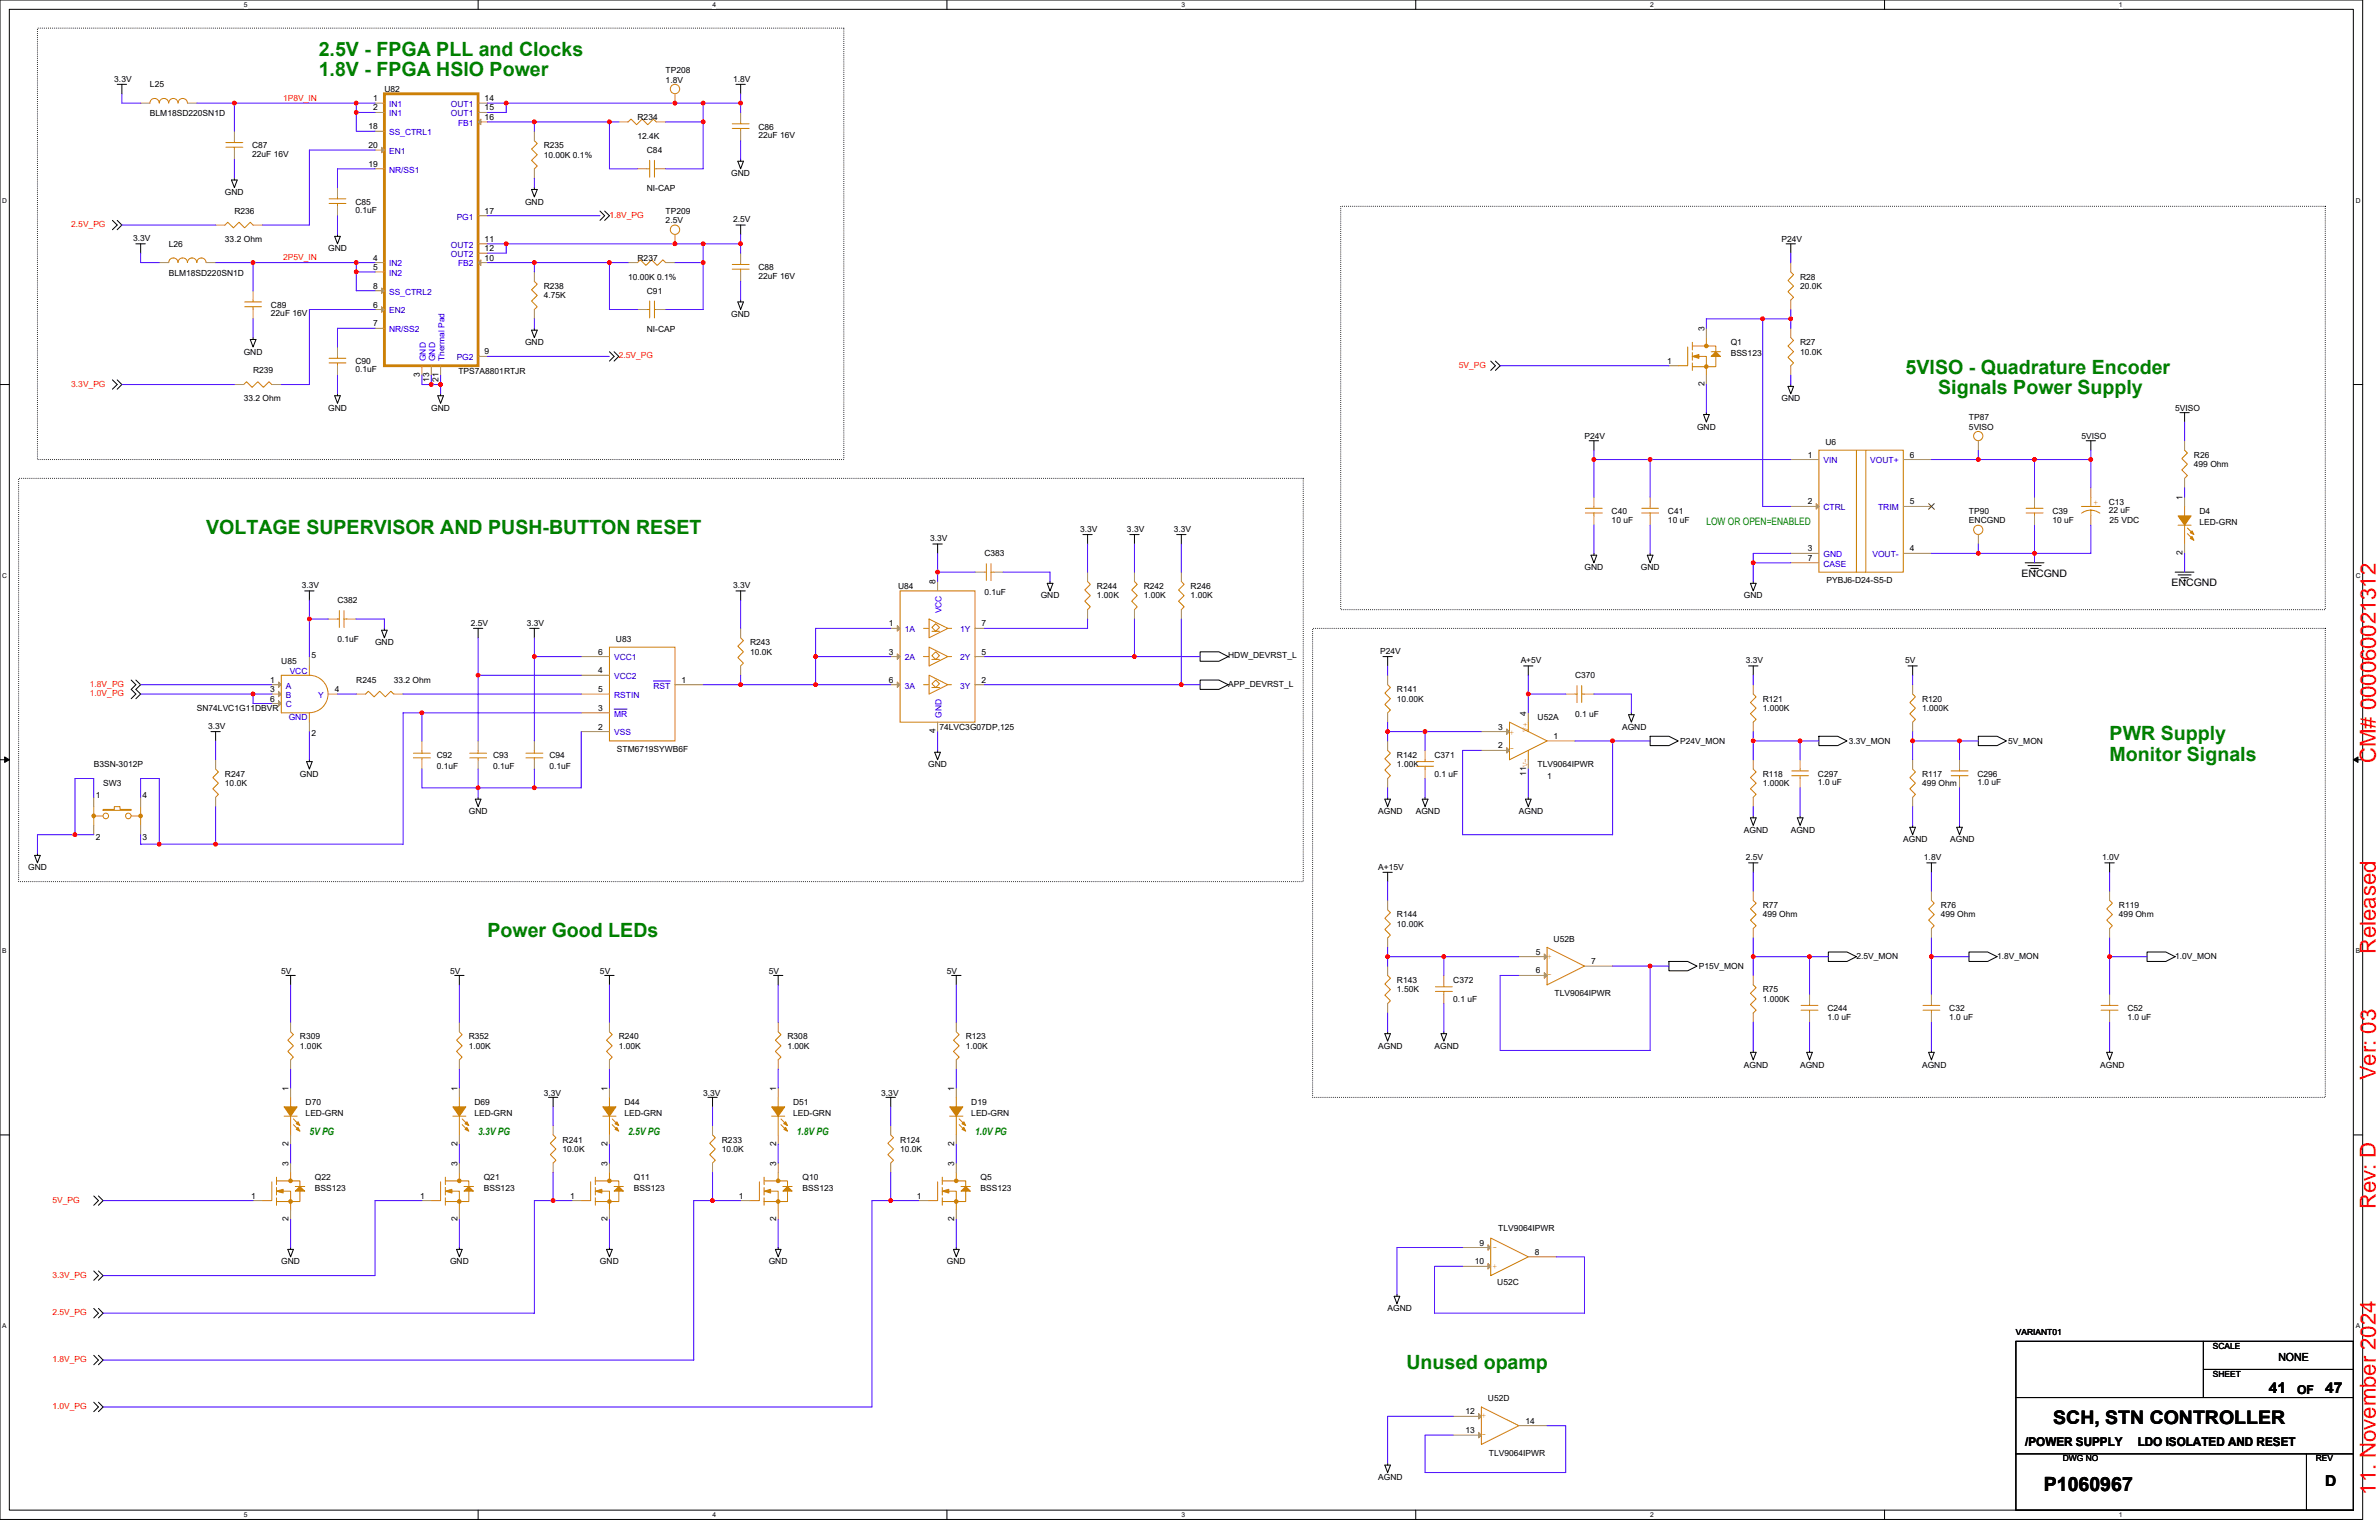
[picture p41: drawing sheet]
<svg xmlns="http://www.w3.org/2000/svg" width="432mm" height="279mm" viewBox="0 0 432 279" stroke-linecap="round" stroke-linejoin="round" font-family="sans-serif">
<defs><g id="words">
<g font-size="4" fill="#f00">
<text x="431.2" y="138.4" transform="rotate(-90 431.2 138.4)">CM# 000060021312</text>
<text x="431.2" y="173.1" transform="rotate(-90 431.2 173.1)">Released</text>
<text x="431.2" y="196" transform="rotate(-90 431.2 196)">Ver: 03</text>
<text x="431.2" y="219.3" transform="rotate(-90 431.2 219.3)">Rev: D</text>
<text x="431.2" y="271.2" transform="rotate(-90 431.2 271.2)">11. November 2024</text>
</g>
<g font-size="3.6" fill="#008000">
<text x="57.8" y="10.1">2.5V - FPGA PLL and Clocks</text>
<text x="57.8" y="13.8">1.8V - FPGA HSIO Power</text>
<text x="345.9" y="67.8">5VISO - Quadrature Encoder</text>
<text x="351.8" y="71.5">Signals Power Supply</text>
<text x="37.4" y="96.9">VOLTAGE SUPERVISOR AND PUSH-BUTTON RESET</text>
<text x="382.9" y="134.3">PWR Supply</text>
<text x="382.9" y="138">Monitor Signals</text>
<text x="88.5" y="170.1">Power Good LEDs</text>
<text x="255.3" y="248.3">Unused opamp</text>
</g>
<text font-size="3.6" x="371" y="270.5">P1060967</text>
<text font-size="3.4" x="372.7" y="258.4">SCH, STN CONTROLLER</text>
<g font-size="2.7">
<text x="411.8" y="252.7">41</text>
<text x="422" y="252.7">47</text>
<text x="422" y="269.7">D</text>
</g>
<g font-size="2.2">
<text x="416.9" y="252.9">OF</text>
<text x="367.6" y="262.4">/POWER SUPPLY</text>
<text x="388" y="262.4">LDO ISOLATED AND RESET</text>
</g>
<text font-size="2" x="413.5" y="246.9">NONE</text>
<g font-size="1.9" fill="#008000">
<text x="309.7" y="95.3">LOW OR OPEN=ENABLED</text>
<text x="56.2" y="206">5V PG</text>
<text x="86.8" y="206">3.3V PG</text>
<text x="114" y="206">2.5V PG</text>
<text x="144.7" y="206">1.8V PG</text>
<text x="177" y="206">1.0V PG</text>
</g>
<g font-size="1.9">
<text x="366.9" y="104.6">ENCGND</text>
<text x="394.1" y="106.3">ENCGND</text>
</g>
<g font-size="1.5">
<text x="20.7" y="14.8">3.3V</text>
<text x="27.2" y="15.8">L25</text>
<text x="69.8" y="16.7">U82</text>
<text x="120.8" y="13.3">TP208</text>
<text x="120.8" y="15">1.8V</text>
<text x="133.1" y="14.8">1.8V</text>
<text x="27.2" y="21.1">BLM18SD220SN1D</text>
<text x="66.9" y="23.5">18</text>
<text x="67.7" y="18.4">1</text>
<text x="67.7" y="20">2</text>
<text x="88" y="18.4">14</text>
<text x="88" y="20">15</text>
<text x="88" y="21.8">16</text>
<text x="115.7" y="21.8">R234</text>
<text x="137.7" y="23.5">C86</text>
<text x="45.8" y="26.9">C87</text>
<text x="45.8" y="28.4">22uF 16V</text>
<text x="66.9" y="26.9">20</text>
<text x="98.7" y="26.9">R235</text>
<text x="98.7" y="28.6">10.00K 0.1%</text>
<text x="115.7" y="25.2">12.4K</text>
<text x="117.4" y="27.7">C84</text>
<text x="137.7" y="25">22uF 16V</text>
<text x="40.8" y="35.4">GND</text>
<text x="66.9" y="30.3">19</text>
<text x="117.4" y="34.7">NI-CAP</text>
<text x="132.7" y="32">GND</text>
<text x="42.5" y="38.8">R236</text>
<text x="64.5" y="37.1">C85</text>
<text x="64.5" y="38.6">0.1uF</text>
<text x="88" y="38.8">17</text>
<text x="95.3" y="37.1">GND</text>
<text x="120.8" y="38.8">TP209</text>
<text x="120.8" y="40.5">2.5V</text>
<text x="133.1" y="40.3">2.5V</text>
<text x="24.2" y="43.8">3.3V</text>
<text x="30.6" y="44.8">L26</text>
<text x="40.8" y="43.9">33.2 Ohm</text>
<text x="59.6" y="45.6">GND</text>
<text x="67.7" y="47.3">4</text>
<text x="88" y="43.9">11</text>
<text x="88" y="45.6">12</text>
<text x="88" y="47.3">10</text>
<text x="115.7" y="47.3">R237</text>
<text x="323.3" y="43.9">P24V</text>
<text x="30.6" y="50">BLM18SD220SN1D</text>
<text x="67.7" y="49">5</text>
<text x="67.7" y="52.4">8</text>
<text x="98.7" y="52.4">R238</text>
<text x="114" y="50.7">10.00K 0.1%</text>
<text x="117.4" y="53.3">C91</text>
<text x="137.7" y="49">C88</text>
<text x="137.7" y="50.5">22uF 16V</text>
<text x="326.7" y="50.7">R28</text>
<text x="326.7" y="52.4">20.0K</text>
<text x="49.2" y="55.8">C89</text>
<text x="49.2" y="57.4">22uF 16V</text>
<text x="67.7" y="55.8">6</text>
<text x="67.7" y="59.2">7</text>
<text x="98.7" y="54.1">4.75K</text>
<text x="132.7" y="57.5">GND</text>
<text x="44.2" y="64.3">GND</text>
<text x="88" y="64.3">9</text>
<text x="95.3" y="62.6">GND</text>
<text x="117.4" y="60.2">NI-CAP</text>
<text x="302.6" y="66">1</text>
<text x="309.4" y="60.1" transform="rotate(-90 309.4 60.1)">3</text>
<text x="314.1" y="62.6">Q1</text>
<text x="314.1" y="64.7">BSS123</text>
<text x="326.7" y="62.6">R27</text>
<text x="326.7" y="64.3">10.0K</text>
<text x="45.9" y="67.7">R239</text>
<text x="64.5" y="66">C90</text>
<text x="64.5" y="67.6">0.1uF</text>
<text x="76.2" y="68.4" transform="rotate(-90 76.2 68.4)">3</text>
<text x="77.9" y="69.2" transform="rotate(-90 77.9 69.2)">13</text>
<text x="79.6" y="69.2" transform="rotate(-90 79.6 69.2)">21</text>
<text x="83.2" y="67.9">TPS7A8801RTJR</text>
<text x="309.4" y="70.1" transform="rotate(-90 309.4 70.1)">2</text>
<text x="44.2" y="72.8">33.2 Ohm</text>
<text x="59.6" y="74.5">GND</text>
<text x="78.3" y="74.5">GND</text>
<text x="308" y="78">GND</text>
<text x="323.3" y="72.8">GND</text>
<text x="357.4" y="76.2">TP87</text>
<text x="357.4" y="78">5VISO</text>
<text x="394.8" y="74.5">5VISO</text>
<text x="287.6" y="79.7">P24V</text>
<text x="328.1" y="83">1</text>
<text x="331.3" y="80.7">U6</text>
<text x="346.6" y="83">6</text>
<text x="377.8" y="79.7">5VISO</text>
<text x="398.2" y="83.1">R26</text>
<text x="398.2" y="84.8">499 Ohm</text>
<text x="292.5" y="93.3">C40</text>
<text x="292.5" y="94.8">10 uF</text>
<text x="302.7" y="93.3">C41</text>
<text x="302.7" y="94.8">10 uF</text>
<text x="328.1" y="91.5">2</text>
<text x="346.6" y="91.5">5</text>
<text x="357.4" y="93.3">TP90</text>
<text x="357.4" y="95">ENCGND</text>
<text x="372.5" y="93.3">C39</text>
<text x="372.5" y="94.8">10 uF</text>
<text x="382.7" y="91.6">C13</text>
<text x="382.7" y="93.1">22 uF</text>
<text x="382.9" y="95">25 VDC</text>
<text x="396.2" y="90.7" transform="rotate(-90 396.2 90.7)">1</text>
<text x="399.2" y="93.3">D4</text>
<text x="399.2" y="95.3">LED-GRN</text>
<text x="168.8" y="98.2">3.3V</text>
<text x="178.7" y="100.9">C383</text>
<text x="196" y="96.5">3.3V</text>
<text x="204.6" y="96.5">3.3V</text>
<text x="213.1" y="96.5">3.3V</text>
<text x="328.1" y="100">3</text>
<text x="328.1" y="101.7">7</text>
<text x="346.6" y="100">4</text>
<text x="396.2" y="100.7" transform="rotate(-90 396.2 100.7)">2</text>
<text x="54.8" y="106.7">3.3V</text>
<text x="133.1" y="106.7">3.3V</text>
<text x="163" y="106.9">U84</text>
<text x="169.8" y="106" transform="rotate(-90 169.8 106)">8</text>
<text x="178.7" y="107.9">0.1uF</text>
<text x="199.1" y="106.9">R244</text>
<text x="207.6" y="106.9">R242</text>
<text x="216.1" y="106.9">R246</text>
<text x="287.6" y="103.5">GND</text>
<text x="297.8" y="103.5">GND</text>
<text x="331.5" y="105.9">PYBJ6-D24-S5-D</text>
<text x="61.3" y="109.4">C382</text>
<text x="85.4" y="113.5">2.5V</text>
<text x="95.6" y="113.5">3.3V</text>
<text x="161.3" y="113.6">1</text>
<text x="178.2" y="113.6">7</text>
<text x="188.9" y="108.6">GND</text>
<text x="199.1" y="108.6">1.00K</text>
<text x="207.6" y="108.6">1.00K</text>
<text x="216.1" y="108.6">1.00K</text>
<text x="316.5" y="108.6">GND</text>
<text x="56.5" y="119.3">5</text>
<text x="61.3" y="116.4">0.1uF</text>
<text x="68.1" y="117.1">GND</text>
<text x="108.6" y="118.8">6</text>
<text x="111.8" y="116.4">U83</text>
<text x="136.1" y="117.1">R243</text>
<text x="136.1" y="118.8">10.0K</text>
<text x="161.3" y="118.8">3</text>
<text x="178.2" y="118.8">5</text>
<text x="222.9" y="119.5">HDW_DEVRST_L</text>
<text x="250.5" y="118.6">P24V</text>
<text x="49" y="123.9">1</text>
<text x="49" y="125.6">3</text>
<text x="51.1" y="120.5">U85</text>
<text x="60.7" y="125.6">4</text>
<text x="64.7" y="123.9">R245</text>
<text x="71.5" y="123.9">33.2 Ohm</text>
<text x="108.6" y="125.6">5</text>
<text x="108.6" y="122.2">4</text>
<text x="123.7" y="123.9">1</text>
<text x="161.3" y="123.9">6</text>
<text x="178.2" y="123.9">2</text>
<text x="222.9" y="124.6">APP_DEVRST_L</text>
<text x="253.6" y="125.6">R141</text>
<text x="276" y="120.3">A+5V</text>
<text x="285.9" y="123">C370</text>
<text x="316.9" y="120.3">3.3V</text>
<text x="345.8" y="120.3">5V</text>
<text x="35.7" y="129">SN74LVC1G11DBVR</text>
<text x="49" y="127.3">6</text>
<text x="108.6" y="129">3</text>
<text x="253.6" y="127.3">10.00K</text>
<text x="277" y="129.8" transform="rotate(-90 277 129.8)">4</text>
<text x="279.1" y="130.7">U52A</text>
<text x="285.9" y="130">0.1 uF</text>
<text x="319.9" y="127.3">R121</text>
<text x="319.9" y="129">1.000K</text>
<text x="348.9" y="127.3">R120</text>
<text x="348.9" y="129">1.000K</text>
<text x="37.8" y="132.2">3.3V</text>
<text x="56.5" y="133.6">2</text>
<text x="79.3" y="137.5">C92</text>
<text x="89.5" y="137.5">C93</text>
<text x="99.7" y="137.5">C94</text>
<text x="108.6" y="132.4">2</text>
<text x="112" y="136.5">STM6719SYWB6F</text>
<text x="169.8" y="133.1" transform="rotate(-90 169.8 133.1)">4</text>
<text x="170.5" y="132.4">74LVC3G07DP,125</text>
<text x="253.6" y="137.5">R142</text>
<text x="260.4" y="137.5">C371</text>
<text x="271.9" y="132.4">3</text>
<text x="271.9" y="135.8">2</text>
<text x="282" y="134.1">1</text>
<text x="294.4" y="132.4">AGND</text>
<text x="304.9" y="135">P24V_MON</text>
<text x="335.6" y="135">3.3V_MON</text>
<text x="364.5" y="135">5V_MON</text>
<text x="17" y="139.2">B3SN-3012P</text>
<text x="18.7" y="142.6">SW3</text>
<text x="40.8" y="140.9">R247</text>
<text x="40.8" y="142.6">10.0K</text>
<text x="54.4" y="140.9">GND</text>
<text x="79.3" y="139.6">0.1uF</text>
<text x="89.5" y="139.6">0.1uF</text>
<text x="99.7" y="139.6">0.1uF</text>
<text x="168.5" y="139.2">GND</text>
<text x="253.6" y="139.2">1.00K</text>
<text x="260.4" y="140.9">0.1 uF</text>
<text x="277" y="140.7" transform="rotate(-90 277 140.7)">11V-</text>
<text x="279.1" y="139.2">TLV9064IPWR</text>
<text x="280.8" y="141.2">1</text>
<text x="319.9" y="140.9">R118</text>
<text x="319.9" y="142.6">1.000K</text>
<text x="330" y="140.9">C297</text>
<text x="330" y="142.5">1.0 uF</text>
<text x="348.9" y="140.9">R117</text>
<text x="348.9" y="142.6">499 Ohm</text>
<text x="358.9" y="140.9">C296</text>
<text x="358.9" y="142.5">1.0 uF</text>
<text x="17.4" y="144.8">1</text>
<text x="25.9" y="144.8">4</text>
<text x="85.1" y="147.7">GND</text>
<text x="250.1" y="147.7">AGND</text>
<text x="257" y="147.7">AGND</text>
<text x="275.7" y="147.7">AGND</text>
<text x="17.4" y="152.3">2</text>
<text x="25.9" y="152.3">3</text>
<text x="316.5" y="151.1">AGND</text>
<text x="325" y="151.1">AGND</text>
<text x="345.5" y="152.8">AGND</text>
<text x="354" y="152.8">AGND</text>
<text x="5.1" y="157.9">GND</text>
<text x="250.1" y="157.9">A+15V</text>
<text x="316.9" y="156.1">2.5V</text>
<text x="349.2" y="156.1">1.8V</text>
<text x="381.5" y="156.1">1.0V</text>
<text x="253.6" y="166.4">R144</text>
<text x="319.9" y="164.7">R77</text>
<text x="319.9" y="166.4">499 Ohm</text>
<text x="352.3" y="164.7">R76</text>
<text x="352.3" y="166.4">499 Ohm</text>
<text x="384.6" y="164.7">R119</text>
<text x="384.6" y="166.4">499 Ohm</text>
<text x="253.6" y="168.1">10.00K</text>
<text x="278.8" y="173.2">5</text>
<text x="282" y="170.9">U52B</text>
<text x="337" y="173.9">2.5V_MON</text>
<text x="362.5" y="173.9">1.8V_MON</text>
<text x="394.8" y="173.9">1.0V_MON</text>
<text x="51.1" y="176.7">5V</text>
<text x="81.7" y="176.7">5V</text>
<text x="108.9" y="176.7">5V</text>
<text x="139.5" y="176.7">5V</text>
<text x="171.9" y="176.7">5V</text>
<text x="253.6" y="178.4">R143</text>
<text x="263.8" y="178.4">C372</text>
<text x="278.8" y="176.6">6</text>
<text x="288.8" y="174.9">7</text>
<text x="308.4" y="175.8">P15V_MON</text>
<text x="253.6" y="180.1">1.50K</text>
<text x="263.8" y="181.8">0.1 uF</text>
<text x="282.2" y="180.7">TLV9064IPWR</text>
<text x="319.9" y="180.1">R75</text>
<text x="319.9" y="181.8">1.000K</text>
<text x="331.7" y="183.5">C244</text>
<text x="331.7" y="185">1.0 uF</text>
<text x="353.8" y="183.5">C32</text>
<text x="353.8" y="185">1.0 uF</text>
<text x="386.1" y="183.5">C52</text>
<text x="386.1" y="185">1.0 uF</text>
<text x="54.4" y="188.6">R309</text>
<text x="54.4" y="190.3">1.00K</text>
<text x="85.1" y="188.6">R352</text>
<text x="85.1" y="190.3">1.00K</text>
<text x="112.3" y="188.6">R240</text>
<text x="112.3" y="190.3">1.00K</text>
<text x="142.9" y="188.6">R308</text>
<text x="142.9" y="190.3">1.00K</text>
<text x="175.3" y="188.6">R123</text>
<text x="175.3" y="190.3">1.00K</text>
<text x="250.1" y="190.3">AGND</text>
<text x="260.4" y="190.3">AGND</text>
<text x="52.4" y="197.9" transform="rotate(-90 52.4 197.9)">1</text>
<text x="83" y="197.9" transform="rotate(-90 83 197.9)">1</text>
<text x="110.3" y="197.9" transform="rotate(-90 110.3 197.9)">1</text>
<text x="140.9" y="197.9" transform="rotate(-90 140.9 197.9)">1</text>
<text x="173.2" y="197.9" transform="rotate(-90 173.2 197.9)">1</text>
<text x="316.5" y="193.7">AGND</text>
<text x="326.7" y="193.7">AGND</text>
<text x="348.9" y="193.7">AGND</text>
<text x="381.2" y="193.7">AGND</text>
<text x="55.5" y="200.5">D70</text>
<text x="55.5" y="202.5">LED-GRN</text>
<text x="86.1" y="200.5">D69</text>
<text x="86.1" y="202.5">LED-GRN</text>
<text x="98.7" y="198.8">3.3V</text>
<text x="113.3" y="200.5">D44</text>
<text x="113.3" y="202.5">LED-GRN</text>
<text x="127.6" y="198.8">3.3V</text>
<text x="144" y="200.5">D51</text>
<text x="144" y="202.5">LED-GRN</text>
<text x="160" y="198.8">3.3V</text>
<text x="176.3" y="200.5">D19</text>
<text x="176.3" y="202.5">LED-GRN</text>
<text x="52.4" y="207.9" transform="rotate(-90 52.4 207.9)">2</text>
<text x="83" y="207.9" transform="rotate(-90 83 207.9)">2</text>
<text x="102.1" y="207.3">R241</text>
<text x="102.1" y="209">10.0K</text>
<text x="110.3" y="207.9" transform="rotate(-90 110.3 207.9)">2</text>
<text x="131" y="207.3">R233</text>
<text x="131" y="209">10.0K</text>
<text x="140.9" y="207.9" transform="rotate(-90 140.9 207.9)">2</text>
<text x="163.4" y="207.3">R124</text>
<text x="163.4" y="209">10.0K</text>
<text x="173.2" y="207.9" transform="rotate(-90 173.2 207.9)">2</text>
<text x="52.4" y="211.5" transform="rotate(-90 52.4 211.5)">3</text>
<text x="57.2" y="214.1">Q22</text>
<text x="83" y="211.5" transform="rotate(-90 83 211.5)">3</text>
<text x="87.8" y="214.1">Q21</text>
<text x="110.3" y="211.5" transform="rotate(-90 110.3 211.5)">3</text>
<text x="115" y="214.1">Q11</text>
<text x="140.9" y="211.5" transform="rotate(-90 140.9 211.5)">3</text>
<text x="145.7" y="214.1">Q10</text>
<text x="173.2" y="211.5" transform="rotate(-90 173.2 211.5)">3</text>
<text x="178" y="214.1">Q5</text>
<text x="45.6" y="217.5">1</text>
<text x="52.4" y="221.6" transform="rotate(-90 52.4 221.6)">2</text>
<text x="57.2" y="216.1">BSS123</text>
<text x="76.2" y="217.5">1</text>
<text x="83" y="221.6" transform="rotate(-90 83 221.6)">2</text>
<text x="87.8" y="216.1">BSS123</text>
<text x="103.5" y="217.5">1</text>
<text x="110.3" y="221.6" transform="rotate(-90 110.3 221.6)">2</text>
<text x="115" y="216.1">BSS123</text>
<text x="134.1" y="217.5">1</text>
<text x="140.9" y="221.6" transform="rotate(-90 140.9 221.6)">2</text>
<text x="145.7" y="216.1">BSS123</text>
<text x="166.4" y="217.5">1</text>
<text x="173.2" y="221.6" transform="rotate(-90 173.2 221.6)">2</text>
<text x="178" y="216.1">BSS123</text>
<text x="268.5" y="226">9</text>
<text x="271.9" y="223.3">TLV9064IPWR</text>
<text x="278.6" y="227.7">8</text>
<text x="51.1" y="229.4">GND</text>
<text x="81.7" y="229.4">GND</text>
<text x="108.9" y="229.4">GND</text>
<text x="139.5" y="229.4">GND</text>
<text x="171.9" y="229.4">GND</text>
<text x="267.7" y="229.4">10</text>
<text x="271.8" y="233.2">U52C</text>
<text x="251.9" y="237.9">AGND</text>
<text x="365.9" y="242.2">VARIANT01</text>
<text x="401.6" y="244.7">SCALE</text>
<text x="401.6" y="249.8">SHEET</text>
<text x="266" y="256.6">12</text>
<text x="270.1" y="254.3">U52D</text>
<text x="266" y="260">13</text>
<text x="276.9" y="258.3">14</text>
<text x="250.1" y="268.5">AGND</text>
<text x="270.2" y="264.1">TLV9064IPWR</text>
<text x="374.4" y="265.2">DWG NO</text>
<text x="420.3" y="265.2">REV</text>
</g>
<g font-size="1.5" fill="#f00">
<text x="51.4" y="18.3">1P8V_IN</text>
<text x="12.9" y="41.2">2.5V_PG</text>
<text x="110.6" y="39.5">1.8V_PG</text>
<text x="51.4" y="47.2">2P5V_IN</text>
<text x="112.3" y="65">2.5V_PG</text>
<text x="12.9" y="70.1">3.3V_PG</text>
<text x="264.8" y="66.7">5V_PG</text>
<text x="16.3" y="124.6">1.8V_PG</text>
<text x="16.3" y="126.3">1.0V_PG</text>
<text x="9.5" y="218.2">5V_PG</text>
<text x="9.5" y="231.8">3.3V_PG</text>
<text x="9.5" y="238.6">2.5V_PG</text>
<text x="9.5" y="247.1">1.8V_PG</text>
<text x="9.5" y="255.6">1.0V_PG</text>
</g>
<g font-size="1.5" fill="#00c">
<text x="70.6" y="19.4">IN1</text>
<text x="70.6" y="21.1">IN1</text>
<text x="81.9" y="19.4">OUT1</text>
<text x="81.9" y="21.1">OUT1</text>
<text x="83.1" y="22.8">FB1</text>
<text x="70.6" y="24.5">SS_CTRL1</text>
<text x="70.6" y="27.9">EN1</text>
<text x="70.6" y="31.3">NR/SS1</text>
<text x="82.9" y="39.8">PG1</text>
<text x="81.9" y="44.9">OUT2</text>
<text x="81.9" y="46.6">OUT2</text>
<text x="70.6" y="48.3">IN2</text>
<text x="70.6" y="50">IN2</text>
<text x="70.6" y="53.4">SS_CTRL2</text>
<text x="83.1" y="48.3">FB2</text>
<text x="70.6" y="56.9">EN2</text>
<text x="70.6" y="60.3">NR/SS2</text>
<text x="77.3" y="65.5" transform="rotate(-90 77.3 65.5)">GND</text>
<text x="79" y="65.5" transform="rotate(-90 79 65.5)">GND</text>
<text x="80.7" y="65.5" transform="rotate(-90 80.7 65.5)">Thermal Pad</text>
<text x="82.9" y="65.4">PG2</text>
<text x="331" y="84.1">VIN</text>
<text x="339.5" y="84.1">VOUT+</text>
<text x="331" y="92.6">CTRL</text>
<text x="340.9" y="92.6">TRIM</text>
<text x="331" y="101.1">GND</text>
<text x="339.9" y="101.1">VOUT-</text>
<text x="331" y="102.8">CASE</text>
<text x="170.9" y="111.3" transform="rotate(-90 170.9 111.3)">VCC</text>
<text x="111.5" y="119.8">VCC1</text>
<text x="164.2" y="114.7">1A</text>
<text x="164.2" y="119.8">2A</text>
<text x="174.3" y="114.7">1Y</text>
<text x="174.3" y="119.8">2Y</text>
<text x="51.9" y="124.9">A</text>
<text x="52.6" y="122.2">VCC</text>
<text x="111.5" y="123.2">VCC2</text>
<text x="118.6" y="124.9">RST</text>
<text x="164.2" y="124.9">3A</text>
<text x="174.3" y="124.9">3Y</text>
<text x="51.9" y="128.3">C</text>
<text x="51.9" y="126.6">B</text>
<text x="52.4" y="130.7">GND</text>
<text x="57.7" y="126.6">Y</text>
<text x="111.5" y="126.6">RSTIN</text>
<text x="111.5" y="130">MR</text>
<text x="170.9" y="130.2" transform="rotate(-90 170.9 130.2)">GND</text>
<text x="111.5" y="133.4">VSS</text>
</g>
<g font-size="1.5" fill="#cc8006">
<text x="380" y="91.6">+</text>
<text x="274" y="133.3">+</text>
<text x="274" y="136.3">-</text>
<text x="277.3" y="132.7" transform="rotate(-90 277.3 132.7)">V+</text>
<text x="280.8" y="173.9">+</text>
<text x="280.8" y="177.3">-</text>
<text x="271.8" y="225.9" transform="rotate(180 271.8 225.9)">-</text>
<text x="271.8" y="229.3" transform="rotate(180 271.8 229.3)">+</text>
<text x="268.9" y="257.3">+</text>
<text x="268.9" y="260.7">-</text>
</g>
<g font-size="1.2">
<text x="44.2" y="1.2">5</text>
<text x="129.3" y="1.2">4</text>
<text x="214.4" y="1.2">3</text>
<text x="299.5" y="1.2">2</text>
<text x="384.6" y="1.2">1</text>
<text x=".4" y="36.8">D</text>
<text x="427.6" y="36.8">D</text>
<text x=".4" y="104.9">C</text>
<text x="427.6" y="104.9">C</text>
<text x=".4" y="173">B</text>
<text x="427.6" y="173">B</text>
<text x=".4" y="241">A</text>
<text x="427.6" y="241">A</text>
<text x="44.2" y="275.2">5</text>
<text x="129.3" y="275.2">4</text>
<text x="214.4" y="275.2">3</text>
<text x="299.5" y="275.2">2</text>
<text x="384.6" y="275.2">1</text>
</g>
</g></defs>
<path d="M0 0h428.8v275.7h-428.8zM1.7 1.7h425.4v272.3h-425.4z" fill="none" stroke="#000" stroke-width=".18"/>
<g fill="#fff">
<path d="M44.2 .2h.7v1.3h-.7z"/>
<path d="M44.2 274.2h.7v1.3h-.7z"/>
</g>
<path d="M86.8 0v1.7M86.8 274v1.7" fill="none" stroke="#000" stroke-width=".18"/>
<g fill="#fff">
<path d="M129.3 .2h.7v1.3h-.7z"/>
<path d="M129.3 274.2h.7v1.3h-.7z"/>
</g>
<path d="M171.9 0v1.7M171.9 274v1.7" fill="none" stroke="#000" stroke-width=".18"/>
<g fill="#fff">
<path d="M214.4 .2h.7v1.3h-.7z"/>
<path d="M214.4 274.2h.7v1.3h-.7z"/>
</g>
<path d="M257 0v1.7M257 274v1.7" fill="none" stroke="#000" stroke-width=".18"/>
<g fill="#fff">
<path d="M299.5 .2h.7v1.3h-.7z"/>
<path d="M299.5 274.2h.7v1.3h-.7z"/>
</g>
<path d="M342.1 0v1.7M342.1 274v1.7" fill="none" stroke="#000" stroke-width=".18"/>
<g fill="#fff">
<path d="M384.6 .2h.7v1.3h-.7z"/>
<path d="M384.6 274.2h.7v1.3h-.7z"/>
<path d="M.4 35.7h.9v1.4h-.9z"/>
<path d="M427.6 35.7h.8v1.4h-.8z"/>
<path d="M.4 103.8h.9v1.3h-.9z"/>
<path d="M427.6 103.8h.8v1.3h-.8z"/>
</g>
<path d="M0 69.8h1.7M427.1 69.8h1.7" fill="none" stroke="#000" stroke-width=".18"/>
<g fill="#fff">
<path d="M.4 171.9h.8v1.3h-.8z"/>
<path d="M427.6 171.9h.7v1.3h-.7z"/>
</g>
<path d="M0 137.8h1.7M427.1 137.8h1.7" fill="none" stroke="#000" stroke-width=".18"/>
<path d="M.8 137.3l.9 .5-.9 .5zM427.1 137.8l.9-.5v1z" fill="#000" stroke="#000" stroke-width=".18"/>
<g fill="#fff">
<path d="M.4 239.9h.8v1.4h-.8z"/>
<path d="M427.6 239.9h.7v1.4h-.7z"/>
</g>
<g fill="none" stroke="#000" stroke-width=".18">
<path d="M21.3 15.3h1.7M22.1 15.3v1.7M133.6 15.3h1.7M134.4 15.3v1.7M20.4 40l.9 .8-.9 .9M21.3 40l.8 .8-.8 .9M42 32.7h1.1l-.6 1.3zM42.5 32.3v.4M96.5 34.4h1l-.5 1.3zM97 34v.4M108.9 38.3l.8 .8-.8 .9M109.7 38.3l.9 .8-.9 .9"/>
<path d="M133.9 29.3h1l-.5 1.3zM134.4 28.9v.4M24.7 44.2h1.7M25.5 44.2v1.7M60.7 42.9h1.1l-.5 1.3zM61.3 42.5v.4M96.5 59.9h1l-.5 1.4zM97 59.6v.3M133.6 40.8h1.7M133.9 54.8h1l-.5 1.4zM134.4 40.8v1.7M134.4 54.4v.4"/>
<path d="M324.2 44.2h1.7M325 44.2v1.7M20.4 68.9l.9 .9-.9 .8M21.3 68.9l.8 .9-.8 .8M45.4 61.6h1.1l-.6 1.3zM45.9 61.3v.3M60.7 71.8h1.1l-.5 1.4zM61.3 71.5v.3M79.5 71.8h1l-.5 1.4zM80 71.5v.3M110.6 63.8l.9 .9-.9 .8M111.5 63.8l.8 .9-.8 .8"/>
<path d="M270.6 65.5l.8 .9-.8 .8M271.4 65.5l.9 .9-.9 .8M288.4 80h1.8M289.3 80v1.7M309.2 75.2h1l-.5 1.4zM309.7 74.9v.3M324.5 70.1h1l-.5 1.4zM325 69.8v.3M378.7 80h1.6M379.5 80v1.7M395.7 74.9h1.7M396.5 74.9v1.7"/>
<path d="M169.3 98.7h1.7M170.2 98.7v1.7M196.6 97h1.6M197.4 97v1.7M205.1 97h1.7M205.9 97v1.7M213.6 97h1.7M214.4 97v1.7M55.3 107.2h1.7M56.2 107.2v1.7M69.3 114.3h1l-.5 1.4zM69.8 114v.3"/>
<path d="M85.9 114h1.7M86.8 114v1.7M96.1 114h1.8M97 114v1.7M133.6 107.2h1.7M134.4 107.2v1.7M190.1 105.8h1l-.5 1.4zM190.6 105.5v.3M217.8 118.3h3.4l1.7 .8-1.7 .9h-3.4zM251 119.1h1.7M251.9 119.1v1.7M288.8 100.7h1l-.5 1.4z"/>
<path d="M289.3 100.4v.3M299 100.7h1l-.5 1.4zM299.5 100.4v.3M317.7 105.8h1l-.5 1.4zM318.2 105.5v.3M367.6 102.1h3.4M368.1 102.6h2.4M368.6 103.1h1.4M369.1 103.6h.3M394.8 103.8h3.4M395.3 104.3h2.4M395.8 104.8h1.4"/>
<path d="M396.3 105.3h.4M23.8 123.4l.9 .8-.9 .9 .9 .8-.9 .9M24.7 123.4l.8 .8-.8 .9 .8 .8-.8 .9M38.3 132.7h1.7M39.1 132.7v1.7M55.6 138.2h1.1l-.5 1.3zM56.2 137.8v.4M169.7 136.5h1l-.5 1.3zM170.2 136.1v.4M217.8 123.4h3.4l1.7 .8-1.7 .9h-3.4zM276.5 120.8h1.7M277.4 120.8v1.7"/>
<path d="M295.6 129.7h1l-.5 1.3zM296.1 129.3v.4M299.5 133.6h3.4l1.7 .8-1.7 .9h-3.4zM317.4 120.8h1.7M318.2 120.8v1.7M330.1 133.6h3.4l1.7 .8-1.7 .9h-3.4zM346.3 120.8h1.7M347.2 120.8v1.7M359.1 133.6h3.4l1.7 .8-1.7 .9h-3.4zM6.3 155.2h1l-.5 1.3zM6.8 154.9v.3M86.3 145h1l-.5 1.3z"/>
<path d="M86.8 144.7v.3M251 158.3h1.7M251.4 145h1l-.5 1.3zM251.9 144.7v.3M251.9 158.3v1.7M258.1 145h1.1l-.5 1.3zM258.7 144.7v.3M276.9 145h1l-.5 1.3zM277.4 144.7v.3M317.4 156.5h1.7M317.7 148.4h1l-.5 1.4zM318.2 156.5v1.8"/>
<path d="M318.2 148v.4M326.2 148.4h1.1l-.6 1.4zM326.7 148v.4M346.6 150.1h1.1l-.5 1.3zM347.2 149.8v.3M349.7 156.5h1.7M350.6 156.5v1.8M355.2 150.1h1l-.5 1.3zM355.7 149.8v.3M382 156.5h1.8M382.9 156.5v1.8M51.9 177h1.7"/>
<path d="M52.7 177v1.7M82.5 177h1.7M83.4 177v1.7M109.7 177h1.8M110.6 177v1.7M140.4 177h1.7M141.2 177v1.7M172.7 177h1.7M173.6 177v1.7M302.9 174.4h3.4l1.7 .9-1.7 .8h-3.4zM331.9 172.7h3.3l1.8 .9-1.8 .8h-3.3zM357.4 172.7h3.4l1.7 .9-1.7 .8h-3.4z"/>
<path d="M389.7 172.7h3.4l1.7 .9-1.7 .8h-3.4zM99.5 199.1h1.7M100.4 199.1v1.7M128.5 199.1h1.7M129.3 199.1v1.7M160.8 199.1h1.7M161.7 199.1v1.7M251.4 187.5h1l-.5 1.4zM251.9 187.2v.3M261.6 187.5h1l-.5 1.4zM262.1 187.2v.3M317.7 190.9h1l-.5 1.4z"/>
<path d="M318.2 190.6v.3M327.9 190.9h1.1l-.6 1.4zM328.4 190.6v.3M350.1 190.9h1l-.5 1.4zM350.6 190.6v.3M382.4 190.9h1l-.5 1.4zM382.9 190.6v.3M0 205.9h1.7M17 217l.9 .8-.9 .9M17.9 217l.8 .8-.8 .9M427.1 205.9h1.7M17 230.6l.9 .8-.9 .9"/>
<path d="M17 237.4l.9 .9-.9 .8M17.9 230.6l.8 .8-.8 .9M17.9 237.4l.8 .9-.8 .8M52.2 226.7h1.1l-.6 1.3zM52.7 226.3v.4M82.9 226.7h1l-.5 1.3zM83.4 226.3v.4M110.1 226.7h1l-.5 1.3zM110.6 226.3v.4M140.7 226.7h1.1l-.6 1.3zM141.2 226.3v.4M173.1 226.7h1l-.5 1.3z"/>
<path d="M173.6 226.3v.4M253 235.2h1.1l-.5 1.3zM253.6 234.8v.4M17 245.9l.9 .9-.9 .8M17 254.4l.9 .9-.9 .8M17.9 245.9l.8 .9-.8 .8M17.9 254.4l.8 .9-.8 .8M365.9 253.6h61.2M365.9 243.4h61.2v30.6h-61.2zM399.9 243.4v10.2M399.9 248.5h27.2M251.4 265.8h1l-.5 1.4z"/>
<path d="M251.9 265.5v.3M365.9 263.8h61.2M418.6 263.8v10.2"/>
</g>
<path d="M6.8 5.1h146.4v78.3h-146.4zM243.4 37.4h178.6v73.2h-178.6zM3.4 86.8h233.1v73.2h-233.1zM238.3 114h183.7v85.1h-183.7z" fill="none" stroke="#000" stroke-width=".18" stroke-dasharray="0 .3"/>
<g fill="none" stroke="#cc8006" stroke-width=".18">
<path d="M27.2 18.7a.84 .84 0 0 1 .9-.8 .84 .84 0 0 1 .8 .8 .86 .86 0 0 1 .8-.8 .86 .86 0 0 1 .9 .8 .85 .85 0 0 1 .9-.8 .85 .85 0 0 1 .8 .8 .86 .86 0 0 1 .9-.8 .86 .86 0 0 1 .8 .8M41 26.7h3.1M41 25.9h3.1M42.5 25.5v.4M42.5 26.7v.5M59.7 36.9h3.1M59.7 36.1h3.1M61.3 35.7v.4M61.3 36.9v.5M97 25.5l.5 .5-1 1.1 1 1-1 1 1 1-.5 .5M114 22.1l.5-.5 1 1 1.1-1 1 1 1-1 .5 .5M117.4 30.6h.5"/>
<path d="M117.9 29.1v3.1M118.8 30.6h.3M118.8 29.1v3.1M132.9 23.3h3.1M132.9 22.5h3.1M134.4 22.1v.4M134.4 23.3v.5M37.4 47.6a.85 .85 0 0 0-.8-.8 .85 .85 0 0 0-.9 .8 .85 .85 0 0 0-.8-.8 .85 .85 0 0 0-.9 .8 .86 .86 0 0 0-.8-.8 .86 .86 0 0 0-.9 .8 .84 .84 0 0 0-.8-.8 .84 .84 0 0 0-.9 .8M40.8 40.8l.5-.5 1.1 1 1-1 1 1 1-1 .5 .5M44.4 55.6h3.1M44.4 54.8h3.1M45.9 54.4v.4"/>
<path d="M45.9 55.6v.6M97 51.1l.5 .5-1 1 1 1-1 1 1 1-.5 .6M115.7 47.6l.5-.5 1 1.1 1.1-1.1 1 1.1 1-1.1 .5 .5M117.4 56.2h.5M117.9 54.6v3.1M118.8 56.2h.3M118.8 54.6v3.1M132.9 48.8h3.1M132.9 48h3.1M134.4 47.6v.4M134.4 48.8v.5M325 49.3l.5 .5-1 1.1 1 1-1 1 1 1-.5 .5"/>
<path d="M44.2 69.8l.5-.5 1.1 1 1-1 1 1 1-1 .5 .5M59.7 65.8h3.1M59.7 65h3.1M61.3 64.7v.3M61.3 65.8v.6M306.3 62.9v3.5h-1.7M307.2 65.8v1.4M307.2 64v1.3M307.2 62.1v1.4M307.2 62.8h4.2v1M308 64.7h1.7v3.4M309.7 61.3v1.5"/>
<path d="M310.6 63.8h1.7M311.4 64.7v1.8h-4.2M325 61.3l.5 .5-1 1 1 1-1 1 1 1-.5 .6M287.8 93.1h3M287.8 92.2h3M289.3 91.9v.3M289.3 93.1v.5M298 93.1h3M298 92.2h3M299.5 91.9v.3M299.5 93.1v.5M330.1 81.7h15.4v22.1h-15.4z"/>
<path d="M337 81.7v22.1M338.6 81.7v22.1M367.7 93.1h3.1M367.7 92.2h3.1M369.3 91.9v.3M369.3 93.1v.5M377.8 91.9h3.4M377.8 93.1l1-.4 .7-.1 1 .2 .6 .3M379.5 92.6v1M379.5 90.2v1.7M395.3 95.3h2.4M396.5 81.7l.5 .5-1 1 1 1-1 1.1 1 1-.5 .5"/>
<path d="M396.5 91.9v1.7M396.5 95.3v3.4M397 95.8l1 1M397 96.8l1 1.1M61.3 112.3h.3M61.6 110.8v3M62.4 110.8v3M62.4 112.3h.5M110.6 117.4h11.9v17h-11.9zM134.4 115.7l.5 .5-1 1 1 1.1-1 1 1 1-.5 .5M163.4 107.2h13.6v23.8h-13.6zM167.6 114h1"/>
<path d="M167.6 119.1h1M168.6 112.3l3.4 1.7-3.4 1.7zM168.6 117.4l3.4 1.7-3.4 1.7zM169.1 114.5h1.4M169.1 119.6h1.4M169.1 113.8l.7-.6 .7 .6-.7 .7zM169.8 118.3l.7 .7-.7 .6-.7-.6zM172 114h.7M172 119.1h.7M178.7 103.8h.3M179 102.3v3M179.9 102.3v3"/>
<path d="M179.9 103.8h.5M197.4 105.5l.5 .5-1 1 1 1.1-1 1 1 1-.5 .5M205.9 105.5l.5 .5-1 1 1 1.1-1 1 1 1-.5 .5M214.4 105.5l.5 .5-1 1 1 1.1-1 1 1 1-.5 .5M39.1 139.5l.5 .6-1 1 1 1-1 1 1 1-.5 .6M56.1 122.5a3.4 3.4 0 0 1 3.4 3.4 3.4 3.4 0 0 1-3.4 3.4M56.2 120.8v1.7h-5.1v6.8h5.1v1.7M66.4 125.9l.5-.5 1 1 1-1 1 1 1.1-1 .5 .5M75 136.7h3.1M75 137.5h3.1M76.6 137.5v.3M76.6 136.1v.6"/>
<path d="M85.3 136.7h3M85.3 137.5h3M86.8 137.5v.3M86.8 136.1v.6M95.5 136.7h3M95.5 137.5h3M97 137.5v.3M97 136.1v.6M167.6 124.2h1M168.6 122.5l3.4 1.7-3.4 1.7zM169.1 124.7h1.4M169.1 124.1l.7-.7 .7 .7-.7 .6z"/>
<path d="M172 124.2h.7M251.9 136.1l.5 .6-1 1 1 1-1 1 1 1-.5 .5M251.9 124.2l.5 .5-1 1.1 1 1-1 1 1 1-.5 .5M257.1 139h3.1M257.1 138.2h3.1M258.7 137.8v.4M258.7 139v.5M274 131l6.8 3.4-6.8 3.4zM277.4 131v1.7M277.4 136.1v1.7M285.9 125.9h.3M286.2 124.4v3.1"/>
<path d="M287.1 125.9h.5M287.1 124.4v3.1M318.2 139.5l.5 .6-1 1 1 1-1 1 1 1-.5 .6M318.2 125.9l.5 .5-1 1.1 1 1-1 1 1 1-.5 .5M325.2 139.9h3.1M326.7 139.5v.4M347.2 139.5l.5 .6-1.1 1 1.1 1-1.1 1 1.1 1-.5 .6M347.2 125.9l.5 .5-1.1 1.1 1.1 1-1.1 1 1.1 1-.5 .5M354.1 139.9h3.1M355.7 139.5v.4M17 148h1.7M17 146.3v3.5"/>
<path d="M18.7 146.9h2v-.6h1.1v.6h2v.1h-5.1zM23.8 148h1.7M25.5 146.3v3.5M325.2 140.7h3.1M326.7 140.7v.5M354.1 140.7h3.1M355.7 140.7v.5M251.9 177l.5 .5-1 1 1 1-1 1.1 1 1-.5 .5M251.9 165.1l.5 .5-1 1 1 1-1 1 1 1.1-.5 .5M260.5 179.9h3.1M260.5 179h3.1M262.1 178.7v.3"/>
<path d="M262.1 179.9v.5M280.8 171.9l6.8 3.4-6.8 3.4zM318.2 163.4l.5 .5-1 1 1 1-1 1 1 1.1-.5 .5M318.2 178.7l.5 .5-1 1 1 1-1 1 1 1.1-.5 .5M350.6 163.4l.5 .5-1 1 1 1-1 1 1 1.1-.5 .5M382.9 163.4l.5 .5-1 1 1 1-1 1 1 1.1-.5 .5M52.7 187.2l.6 .5-1.1 1 1.1 1-1.1 1.1 1.1 1-.6 .5M52.7 199.1v1.7M83.4 187.2l.5 .5-1 1 1 1-1 1.1 1 1-.5 .5M83.4 199.1v1.7M110.6 199.1v1.7M110.6 187.2l.5 .5-1 1 1 1-1 1.1 1 1-.5 .5"/>
<path d="M141.2 199.1v1.7M141.2 187.2l.6 .5-1.1 1 1.1 1-1.1 1.1 1.1 1-.6 .5M173.6 187.2l.5 .5-1 1 1 1-1 1.1 1 1-.5 .5M173.6 199.1v1.7M326.9 183.3h3.1M326.9 182.4h3.1M328.4 182.1v.3M328.4 183.3v.5M349 183.3h3.1M349 182.4h3.1M350.6 182.1v.3M350.6 183.3v.5"/>
<path d="M381.4 183.3h3M381.4 182.4h3M382.9 182.1v.3M382.9 183.3v.5M49.3 214.4v3.4h-1.7M50.2 217.3v1.4M50.2 215.4v1.4M50.2 213.6v1.3M50.2 214.2h4.2v1.1M51.1 216.1h1.6v3.4M51.6 202.5h2.3M52.7 212.7v1.5"/>
<path d="M52.7 202.5v3.4M53.3 203l1 1M53.3 204l1 1.1M53.6 215.3h1.7M54.4 216.1v1.9h-4.2M80 214.4v3.4h-1.7M80.8 214.2h4.3v1.1M80.8 217.3v1.4M80.8 215.4v1.4M80.8 213.6v1.3M81.7 216.1h1.7v3.4M82.2 202.5h2.4"/>
<path d="M83.4 212.7v1.5M83.4 202.5v3.4M83.9 203l1 1M83.9 204l1 1.1M84.2 215.3h1.7M85.1 216.1v1.9h-4.3M100.4 205.9l.5 .5-1 1 1 1.1-1 1 1 1-.5 .5M107.2 214.4v3.4h-1.7M108.1 214.2h4.2v1.1M108.1 217.3v1.4M108.1 215.4v1.4M108.1 213.6v1.3"/>
<path d="M108.9 216.1h1.7v3.4M109.4 202.5h2.4M110.6 212.7v1.5M110.6 202.5v3.4M111.1 203l1 1M111.1 204l1 1.1M111.5 215.3h1.7M112.3 216.1v1.9h-4.2M129.3 205.9l.5 .5-1 1 1 1.1-1 1 1 1-.5 .5M137.8 214.4v3.4h-1.7M138.7 214.2h4.2v1.1M138.7 217.3v1.4"/>
<path d="M138.7 215.4v1.4M138.7 213.6v1.3M139.5 216.1h1.7v3.4M140.1 202.5h2.3M141.2 202.5v3.4M141.2 212.7v1.5M141.8 203l1 1M141.8 204l1 1.1M142.1 215.3h1.7M142.9 216.1v1.9h-4.2M161.7 205.9l.5 .5-1.1 1 1.1 1.1-1.1 1 1.1 1-.5 .5M170.2 214.4v3.4h-1.7"/>
<path d="M171 214.2h4.3v1.1M171 217.3v1.4M171 215.4v1.4M171 213.6v1.3M171.9 216.1h1.7v3.4M172.4 202.5h2.4M173.6 212.7v1.5M173.6 202.5v3.4M174.1 203l1 1M174.1 204l1 1.1M174.4 215.3h1.7M175.3 216.1v1.9h-4.3"/>
<path d="M270.6 224.6l6.8 3.4-6.8 3.4zM268.9 255.3l6.8 3.4-6.8 3.4z"/>
<circle cx="122.5" cy="16.1" r=".85"/>
<circle cx="122.5" cy="41.7" r=".85"/>
<circle cx="359.1" cy="79.1" r=".84"/>
<circle cx="359.1" cy="96.1" r=".84"/>
<circle cx="19.2" cy="148" r=".51"/>
<circle cx="23.3" cy="148" r=".51"/>
</g>
<g fill="#cc8006" stroke="#cc8006" stroke-width=".18">
<path d="M140.1 200.8h2.3l-1.2 1.7z"/>
<path d="M142.6 204.6l.3 .6-.6-.3z"/>
<path d="M142.6 203.5l.3 .7-.6-.3z"/>
<path d="M311.4 63.8l.9 .9h-1.7z"/>
<path d="M307.2 64.7l1.2-.4v.7z"/>
<path d="M112.3 215.3l.9 .8h-1.7z"/>
<path d="M108.1 216.1l1.1-.3v.7z"/>
<path d="M109.4 200.8h2.4l-1.2 1.7z"/>
<path d="M112 204.6l.3 .6-.7-.3z"/>
<path d="M112 203.5l.3 .7-.7-.3z"/>
<path d="M395.3 93.6h2.4l-1.2 1.7z"/>
<path d="M397.9 97.3l.3 .7-.7-.3z"/>
<path d="M397.9 96.3l.3 .7-.7-.4z"/>
<path d="M175.3 215.3l.8 .8h-1.7z"/>
<path d="M171 216.1l1.2-.3v.7z"/>
<path d="M84.2 216.1l.9-.8 .8 .8z"/>
<path d="M80.8 216.1l1.2-.3v.7z"/>
<path d="M82.2 200.8h2.4l-1.2 1.7z"/>
<path d="M84.4 204.9l.4-.3 .3 .6z"/>
<path d="M84.8 203.5l.3 .7-.7-.3z"/>
<path d="M142.9 215.3l.9 .8h-1.7z"/>
<path d="M138.7 216.1l1.2-.3v.7z"/>
<path d="M172.4 200.8h2.4l-1.2 1.7z"/>
<path d="M174.9 204.6l.4 .6-.7-.3z"/>
<path d="M174.9 203.5l.4 .7-.7-.3z"/>
<path d="M54.4 215.3l.9 .8h-1.7z"/>
<path d="M50.2 216.1l1.2-.3v.7z"/>
<path d="M51.6 200.8h2.3l-1.2 1.7z"/>
<path d="M54.1 204.6l.3 .6-.6-.3z"/>
<path d="M54.1 203.5l.3 .7-.6-.3z"/>
<circle cx="309.7" cy="66.5" r=".33"/>
<circle cx="309.7" cy="62.8" r=".33"/>
<circle cx="110.6" cy="218" r=".33"/>
<circle cx="110.6" cy="214.2" r=".33"/>
<circle cx="173.6" cy="218" r=".33"/>
<circle cx="173.6" cy="214.2" r=".33"/>
<circle cx="83.4" cy="218" r=".33"/>
<circle cx="83.4" cy="214.2" r=".33"/>
<circle cx="141.2" cy="218" r=".33"/>
<circle cx="141.2" cy="214.2" r=".33"/>
<circle cx="52.7" cy="218" r=".33"/>
<circle cx="52.7" cy="214.2" r=".33"/>
<circle cx="25.5" cy="148" r=".33"/>
<circle cx="17" cy="148" r=".33"/>
</g>
<g fill="none" stroke="#a84" stroke-width=".18">
<path d="M25.5 18.7h1.7M34 18.7h1.7M68.1 18.7h1.7M86.8 18.7h1.7M122.5 17v1.7M42.5 23.8v1.7M42.5 27.2v1.7M61.3 34v1.7M61.3 37.4v1.7M68.1 20.4h1.7M68.1 23.8h1.7M68.1 30.6h1.7"/>
<path d="M68.1 27.2h1.7M86.8 20.4h1.7M86.8 22.1h1.7M86.8 39.1h1.7M97 23.8v1.7M97 30.6v1.7M112.3 22.1h1.7M115.7 30.6h1.7M119.1 22.1h1.7M119.1 30.6h1.7M134.4 20.4v1.7M134.4 23.8v1.7"/>
<path d="M28.9 47.6h1.7M37.4 47.6h1.7M39.1 40.8h1.7M45.9 40.8h1.7M45.9 52.7v1.7M45.9 56.2v1.6M68.1 47.6h1.7M68.1 49.3h1.7M68.1 56.2h1.7M68.1 59.6h1.7M68.1 52.7h1.7M86.8 47.6h1.7"/>
<path d="M86.8 44.2h1.7M86.8 45.9h1.7M97 49.3v1.8M97 56.2v1.6M114 47.6h1.7M115.7 56.2h1.7M119.1 56.2h1.7M120.8 47.6h1.7M122.5 42.5v1.7M134.4 45.9v1.7M134.4 49.3v1.8M309.7 59.6v1.7"/>
<path d="M325 47.6v1.7M325 54.4v1.8M325 59.6v1.7M42.5 69.8h1.7M49.3 69.8h1.8M61.3 62.9v1.8M61.3 66.4v1.7M76.6 66.4v1.7M78.3 66.4v1.7M80 66.4v1.7M86.8 64.7h1.7M302.9 66.4h1.7"/>
<path d="M309.7 68.1v1.7M325 66.4v1.7M359.1 80v1.7M396.5 80v1.7M289.3 90.2v1.7M289.3 93.6v1.7M299.5 90.2v1.7M299.5 93.6v1.7M325 91.9h5.1M325 83.4h5.1M345.5 91.9h5.1M345.5 83.4h5.1"/>
<path d="M359.1 97v1.7M369.3 90.2v1.7M369.3 93.6v1.7M379.5 88.5v1.7M379.5 93.6v1.7M396.5 86.8v1.7M396.5 90.2v1.7M396.5 98.7v1.7M56.2 119.1v1.7M59.6 112.3h1.7M62.9 112.3h1.8M105.5 119.1h5.1"/>
<path d="M134.4 114v1.7M161.7 114h1.7M161.7 119.1h1.7M170.2 105.5v1.7M177 103.8h1.7M177 114h1.7M177 119.1h1.7M180.4 103.8h1.7M197.4 103.8v1.7M197.4 110.6v1.7M205.9 103.8v1.7M205.9 110.6v1.7"/>
<path d="M214.4 103.8v1.7M214.4 110.6v1.7M325 100.4h5.1M325 102.1h5.1M345.5 100.4h5.1M39.1 137.8v1.7M49.3 127.6h1.8M49.3 124.2h1.8M49.3 125.9h1.8M56.2 131v1.7M59.6 125.9h1.7M64.7 125.9h1.7"/>
<path d="M71.5 125.9h1.7M76.6 137.8v1.7M76.6 134.4v1.7M86.8 137.8v1.7M86.8 134.4v1.7M97 137.8v1.7M97 134.4v1.7M105.5 125.9h5.1M105.5 132.7h5.1M105.5 129.3h5.1M105.5 122.5h5.1M122.5 124.2h5.1"/>
<path d="M134.4 120.8v1.7M161.7 124.2h1.7M170.2 131v1.7M177 124.2h1.7M251.9 134.4v1.7M251.9 122.5v1.7M251.9 129.3v1.7M258.7 136.1v1.7M258.7 139.5v1.7M268.9 132.7h5.1M268.9 136.1h5.1M277.4 129.3v1.7"/>
<path d="M277.4 137.8v1.7M280.8 134.4h5.1M284.2 125.9h1.7M287.6 125.9h1.7M318.2 137.8v1.7M318.2 124.2v1.7M318.2 131v1.7M326.7 137.8v1.7M347.2 137.8v1.7M347.2 124.2v1.7M347.2 131v1.7M355.7 137.8v1.7"/>
<path d="M17 144.7v1.6M17 149.8v1.6M25.5 144.7v1.6M25.5 149.8v1.6M39.1 144.7v1.6M251.9 141.2v1.7M318.2 144.7v1.6M326.7 141.2v1.7M347.2 144.7v1.6M355.7 141.2v1.7M251.9 175.3v1.7M251.9 163.4v1.7"/>
<path d="M251.9 170.2v1.7M262.1 177v1.7M275.7 173.6h5.1M275.7 177h5.1M287.6 175.3h5.1M318.2 161.7v1.7M318.2 168.5v1.7M318.2 177v1.7M350.6 161.7v1.7M350.6 168.5v1.7M382.9 161.7v1.7M382.9 168.5v1.7"/>
<path d="M52.7 185.5v1.7M52.7 192.3v1.7M52.7 197.4v1.7M83.4 185.5v1.7M83.4 192.3v1.7M83.4 197.4v1.7M110.6 197.4v1.7M110.6 185.5v1.7M110.6 192.3v1.7M141.2 197.4v1.7M141.2 185.5v1.7M141.2 192.3v1.7"/>
<path d="M173.6 185.5v1.7M173.6 192.3v1.7M173.6 197.4v1.7M251.9 182.1v1.7M262.1 180.4v1.7M318.2 183.8v1.7M328.4 180.4v1.7M328.4 183.8v1.7M350.6 180.4v1.7M350.6 183.8v1.7M382.9 180.4v1.7M382.9 183.8v1.7"/>
<path d="M45.9 217.8h1.7M52.7 211v1.7M52.7 219.5v1.7M52.7 205.9v1.7M76.6 217.8h1.7M83.4 211v1.7M83.4 219.5v1.7M83.4 205.9v1.7M100.4 204.2v1.7M100.4 211v1.7M103.8 217.8h1.7M110.6 211v1.7"/>
<path d="M110.6 219.5v1.7M110.6 205.9v1.7M129.3 204.2v1.7M129.3 211v1.7M134.4 217.8h1.7M141.2 205.9v1.7M141.2 211v1.7M141.2 219.5v1.7M161.7 204.2v1.7M161.7 211v1.7M166.8 217.8h1.7M173.6 211v1.7"/>
<path d="M173.6 219.5v1.7M173.6 205.9v1.7M265.5 229.7h5.1M265.5 226.3h5.1M277.4 228h5.1M263.8 257h5.1M275.7 258.7h5.1M263.8 260.4h5.1"/>
</g>
<g fill="#a84" stroke="#a84" stroke-width=".18">
<path d="M50.5 127.1l.6 .5-.6 .5z"/>
<path d="M50.5 123.7l.6 .5-.6 .5z"/>
<path d="M50.5 125.4l.6 .5-.6 .5z"/>
<path d="M268.4 256.5l.5 .5-.5 .5z"/>
<path d="M268.4 259.9l.5 .5-.5 .5z"/>
<path d="M273.5 132.2l.5 .5-.5 .5z"/>
<path d="M273.5 135.6l.5 .5-.5 .6z"/>
<path d="M270.1 229.2l.5 .5-.5 .6z"/>
<path d="M270.1 225.8l.5 .5-.5 .5z"/>
<path d="M329.6 91.4l.5 .5-.5 .5z"/>
<path d="M280.3 173.1l.5 .5-.5 .5z"/>
<path d="M280.3 176.5l.5 .5-.5 .5z"/>
<path d="M162.9 113.5l.5 .5-.5 .5z"/>
<path d="M162.9 118.6l.5 .5-.5 .5z"/>
<path d="M162.9 123.7l.5 .5-.5 .5z"/>
<path d="M69.3 55.6l.5 .6-.5 .5z"/>
<path d="M69.3 52.2l.5 .5-.5 .6z"/>
<path d="M69.3 26.7l.5 .5-.5 .5z"/>
<path d="M87.3 47.1v1.1l-.5-.6z"/>
<path d="M86.8 22.1l.5-.5v1z"/>
</g>
<path d="M350.1 91.4l1 1M351.1 91.4l-1.1 1" fill="none" stroke="#804000" stroke-width=".18"/>
<path d="M69.8 17h17v49.4h-17z" fill="none" stroke="#cc8006" stroke-width=".51"/>
<path d="M111.5 128.7h2.3M118.6 123.5h3.1" fill="none" stroke="#00c" stroke-width=".18"/>
<g fill="none" stroke="#4200ff" stroke-width=".18">
<path d="M22.1 17v1.7h3.4M35.7 18.7h6.8M42.5 18.7v5.1M42.5 18.7h22.2M64.7 18.7v1.7M64.7 18.7h3.4M88.5 18.7h39.1M91.9 18.7v1.7h-3.4M127.6 18.7v3.4M127.6 18.7h6.8M134.4 17v1.7M134.4 18.7v1.7"/>
<path d="M42.5 28.9v3.4M61.3 39.1v3.4M64.7 20.4v3.4h3.4M64.7 20.4h3.4M68.1 27.2h-11.9v13.6h-8.6M68.1 30.6h-6.8v3.4M88.5 22.1h22.1M88.5 39.1h20.4M97 22.1v1.7M97 32.3v1.7M112.3 22.1h-1.7v8.5h5.1M120.8 22.1h6.8"/>
<path d="M127.6 22.1v8.5h-6.8M134.4 25.5v3.4M22.1 40.8h17M25.5 45.9v1.7h3.4M39.1 47.6h6.8M45.9 47.6v5.1M45.9 57.8v3.5M45.9 47.6h18.8M64.7 47.6v1.7M64.7 49.3v3.4h3.4M64.7 47.6h3.4M64.7 49.3h3.4"/>
<path d="M68.1 56.2h-11.9v13.6h-5.1M68.1 59.6h-6.8v3.3M88.5 44.2h3.4M88.5 47.6h8.5M97 57.8v1.8M110.6 47.6h3.4M110.6 47.6v8.6h5.1M110.6 47.6h-13.6v1.7M122.5 47.6h5.1M127.6 44.2v3.4M127.6 47.6v8.6h-6.8M127.6 44.2h6.8"/>
<path d="M127.6 44.2h-35.7v1.7h-3.4M134.4 42.5v1.7M134.4 44.2v1.7M134.4 51.1v3.3M319.9 57.8h5.1v1.8M319.9 57.8h-10.2v1.8M319.9 57.8v34.1h5.1M325 56.2v1.6M325 45.9v1.7M22.1 69.8h20.4M61.3 68.1v3.4M76.6 68.1v1.7h1.7"/>
<path d="M78.3 69.8h1.7M78.3 68.1v1.7M80 68.1v1.7M80 69.8v1.7M88.5 64.7h22.1M272.3 66.4h30.6M309.7 69.8v5.1M325 68.1v1.7M396.5 76.6v3.4M197.4 98.7v5.1M205.9 98.7v5.1M214.4 98.7v5.1"/>
<path d="M289.3 83.4h10.2M289.3 81.7v1.7M289.3 83.4v6.8M289.3 95.3v5.1M299.5 83.4h25.5M299.5 83.4v6.8M299.5 95.3v5.1M350.6 83.4h8.5M359.1 83.4h10.2M359.1 81.7v1.7M359.1 98.7v1.7M369.3 83.4h10.2"/>
<path d="M369.3 83.4v6.8M369.3 95.3v5.1M379.5 81.7v1.7M379.5 83.4v5.1M379.5 95.3v5.1h-10.2M396.5 88.5v1.7M56.2 108.9v3.4M56.2 112.3v6.8M56.2 112.3h3.4M64.7 112.3h5.1v1.7M86.8 115.7v6.8M97 119.1h8.5"/>
<path d="M97 115.7v3.4M97 119.1v15.3M134.4 108.9v5.1M148 119.1h13.7M148 119.1v5.1M161.7 114h-13.7v5.1M170.2 100.4v3.4M170.2 103.8v1.7M170.2 103.8h6.8M178.7 119.1h27.2M182.1 103.8h8.5v1.7M197.4 112.3v1.7h-18.7"/>
<path d="M205.9 112.3v6.8M205.9 119.1h11.9M214.4 112.3v11.9M318.2 102.1v3.4M318.2 102.1h6.8M325 100.4h-6.8v1.7M350.6 100.4h8.5M359.1 100.4h10.2M369.3 100.4v1.7M396.5 100.4v3.4M25.5 125.9h20.4M25.5 124.2h23.8"/>
<path d="M39.1 134.4v3.4M45.9 125.9v1.7h3.4M45.9 125.9h3.4M56.2 132.7v5.1M61.3 125.9h3.4M73.2 125.9h32.3M76.6 129.3h-3.4v23.9h-34.1M76.6 129.3v5.1M76.6 139.5v3.4h10.2M76.6 129.3h28.9M86.8 122.5v11.9M86.8 139.5v3.4"/>
<path d="M86.8 122.5h18.7M97 139.5v3.4M105.5 132.7v10.2h-8.5M127.6 124.2h6.8M134.4 122.5v1.7M134.4 124.2h13.6M148 124.2h13.7M170.2 132.7v3.4M178.7 124.2h35.7M214.4 124.2h3.4M251.9 120.8v1.7M251.9 131v1.7"/>
<path d="M251.9 132.7v1.7M251.9 132.7h6.8M258.7 132.7h10.2M258.7 132.7v3.4M277.4 139.5v5.2M277.4 122.5v3.4M277.4 125.9v3.4M277.4 125.9h6.8M285.9 134.4h6.8M289.3 125.9h6.8v3.4M292.7 134.4v17h-27.2v-15.3h3.4M292.7 134.4h6.8"/>
<path d="M318.2 122.5v1.7M318.2 132.7v1.7M318.2 134.4h8.5M318.2 134.4v3.4M326.7 134.4v3.4M326.7 134.4h3.4M347.2 134.4h8.5M347.2 122.5v1.7M347.2 132.7v1.7M347.2 134.4v3.4M355.7 134.4v3.4M355.7 134.4h3.4"/>
<path d="M13.6 151.4h3.4M13.6 151.4h-6.8v3.5M17 144.7v-3.5h-3.4v10.2M25.5 144.7v-3.5h3.4v12M25.5 151.4v1.8h3.4M28.9 153.2h10.2M39.1 146.3v6.9M86.8 142.9v1.8M86.8 142.9h10.2M251.9 142.9v1.8M251.9 160v3.4M258.7 141.2v3.5"/>
<path d="M318.2 158.3v3.4M318.2 146.3v1.7M326.7 142.9v5.1M347.2 146.3v3.5M350.6 158.3v3.4M355.7 142.9v6.9M382.9 158.3v3.4M52.7 178.7v6.8M83.4 178.7v6.8M110.6 178.7v6.8M141.2 178.7v6.8M173.6 178.7v6.8"/>
<path d="M251.9 173.6h10.2M251.9 171.9v1.7M251.9 173.6v1.7M262.1 173.6v3.4M262.1 173.6h13.6M292.7 175.3h6.8v15.3h-27.2v-13.6h3.4M299.5 175.3h3.4M318.2 170.2v3.4M318.2 173.6h10.2M318.2 173.6v3.4M328.4 173.6h3.5M328.4 173.6v6.8"/>
<path d="M350.6 170.2v3.4M350.6 173.6v6.8M350.6 173.6h6.8M382.9 170.2v3.4M382.9 173.6v6.8M382.9 173.6h6.8M52.7 194v3.4M83.4 194v3.4M110.6 194v3.4M141.2 194v3.4M173.6 194v3.4M251.9 183.8v3.4"/>
<path d="M262.1 182.1v5.1M318.2 185.5v5.1M328.4 185.5v5.1M350.6 185.5v5.1M382.9 185.5v5.1M18.7 217.8h27.2M52.7 207.6v3.4M76.6 217.8h-8.5v13.6h-49.4M83.4 207.6v3.4M100.4 200.8v3.4M100.4 212.7v5.1M100.4 217.8h-3.4v20.5h-78.3"/>
<path d="M100.4 217.8h3.4M110.6 207.6v3.4M129.3 217.8h5.1M129.3 200.8v3.4M129.3 212.7v5.1M129.3 217.8h-3.4v29h-107.2M141.2 207.6v3.4M161.7 217.8h5.1M161.7 200.8v3.4M161.7 212.7v5.1M161.7 217.8h-3.4v37.5h-139.6M173.6 207.6v3.4"/>
<path d="M52.7 221.2v5.1M83.4 221.2v5.1M110.6 221.2v5.1M141.2 221.2v5.1M173.6 221.2v5.1M265.5 226.3h-11.9v8.5M282.5 228h5.1v10.3h-27.2v-8.6h5.1M263.8 257h-11.9v8.5M280.8 258.7h3.4v8.5h-25.5v-6.8h5.1"/>
</g>
<g fill="#f00" stroke="#f00" stroke-width=".18">
<circle cx="64.6" cy="18.7" r=".33"/>
<circle cx="42.5" cy="18.7" r=".33"/>
<circle cx="64.6" cy="20.4" r=".33"/>
<circle cx="91.9" cy="18.7" r=".33"/>
<circle cx="122.5" cy="18.7" r=".33"/>
<circle cx="127.6" cy="22.1" r=".33"/>
<circle cx="127.6" cy="18.7" r=".33"/>
<circle cx="134.4" cy="18.7" r=".33"/>
<circle cx="97" cy="22.1" r=".33"/>
<circle cx="110.6" cy="22.1" r=".33"/>
<circle cx="134.4" cy="44.2" r=".33"/>
<circle cx="91.9" cy="44.2" r=".33"/>
<circle cx="122.5" cy="44.2" r=".33"/>
<circle cx="127.6" cy="44.2" r=".33"/>
<circle cx="64.6" cy="47.6" r=".33"/>
<circle cx="45.9" cy="47.6" r=".33"/>
<circle cx="97" cy="47.6" r=".33"/>
<circle cx="110.6" cy="47.6" r=".33"/>
<circle cx="127.6" cy="47.6" r=".33"/>
<circle cx="64.6" cy="49.3" r=".33"/>
<circle cx="78.3" cy="69.8" r=".33"/>
<circle cx="80" cy="69.8" r=".33"/>
<circle cx="289.3" cy="83.4" r=".33"/>
<circle cx="299.5" cy="83.4" r=".33"/>
<circle cx="359.1" cy="83.4" r=".33"/>
<circle cx="318.2" cy="102.1" r=".33"/>
<circle cx="369.3" cy="100.4" r=".33"/>
<circle cx="170.2" cy="103.8" r=".33"/>
<circle cx="56.1" cy="112.3" r=".33"/>
<circle cx="86.8" cy="122.5" r=".33"/>
<circle cx="97" cy="119.1" r=".33"/>
<circle cx="148" cy="124.2" r=".33"/>
<circle cx="148" cy="119.1" r=".33"/>
<circle cx="205.9" cy="119.1" r=".33"/>
<circle cx="134.4" cy="124.2" r=".33"/>
<circle cx="214.4" cy="124.2" r=".33"/>
<circle cx="45.9" cy="125.9" r=".33"/>
<circle cx="76.6" cy="129.3" r=".33"/>
<circle cx="97" cy="142.9" r=".33"/>
<circle cx="86.8" cy="142.9" r=".33"/>
<circle cx="13.6" cy="151.4" r=".33"/>
<circle cx="28.9" cy="153.2" r=".33"/>
<circle cx="39.1" cy="153.2" r=".33"/>
<circle cx="129.3" cy="217.8" r=".33"/>
<circle cx="100.4" cy="217.8" r=".33"/>
<circle cx="161.7" cy="217.8" r=".33"/>
<circle cx="355.6" cy="134.4" r=".33"/>
<circle cx="347.1" cy="134.4" r=".33"/>
<circle cx="350.5" cy="173.6" r=".33"/>
<circle cx="382.9" cy="173.6" r=".33"/>
<circle cx="251.8" cy="132.7" r=".33"/>
<circle cx="258.6" cy="132.7" r=".33"/>
<circle cx="292.7" cy="134.4" r=".33"/>
<circle cx="277.4" cy="125.9" r=".33"/>
<circle cx="251.8" cy="173.6" r=".33"/>
<circle cx="262.1" cy="173.6" r=".33"/>
<circle cx="299.5" cy="175.3" r=".33"/>
<circle cx="318.2" cy="134.4" r=".33"/>
<circle cx="326.7" cy="134.4" r=".33"/>
<circle cx="318.2" cy="173.6" r=".33"/>
<circle cx="328.4" cy="173.6" r=".33"/>
<circle cx="359.1" cy="100.4" r=".33"/>
<circle cx="379.5" cy="83.4" r=".33"/>
<circle cx="369.3" cy="83.4" r=".33"/>
<circle cx="325" cy="57.8" r=".33"/>
<circle cx="319.9" cy="57.8" r=".33"/>
</g>
<use href="#words"/>
</svg>
